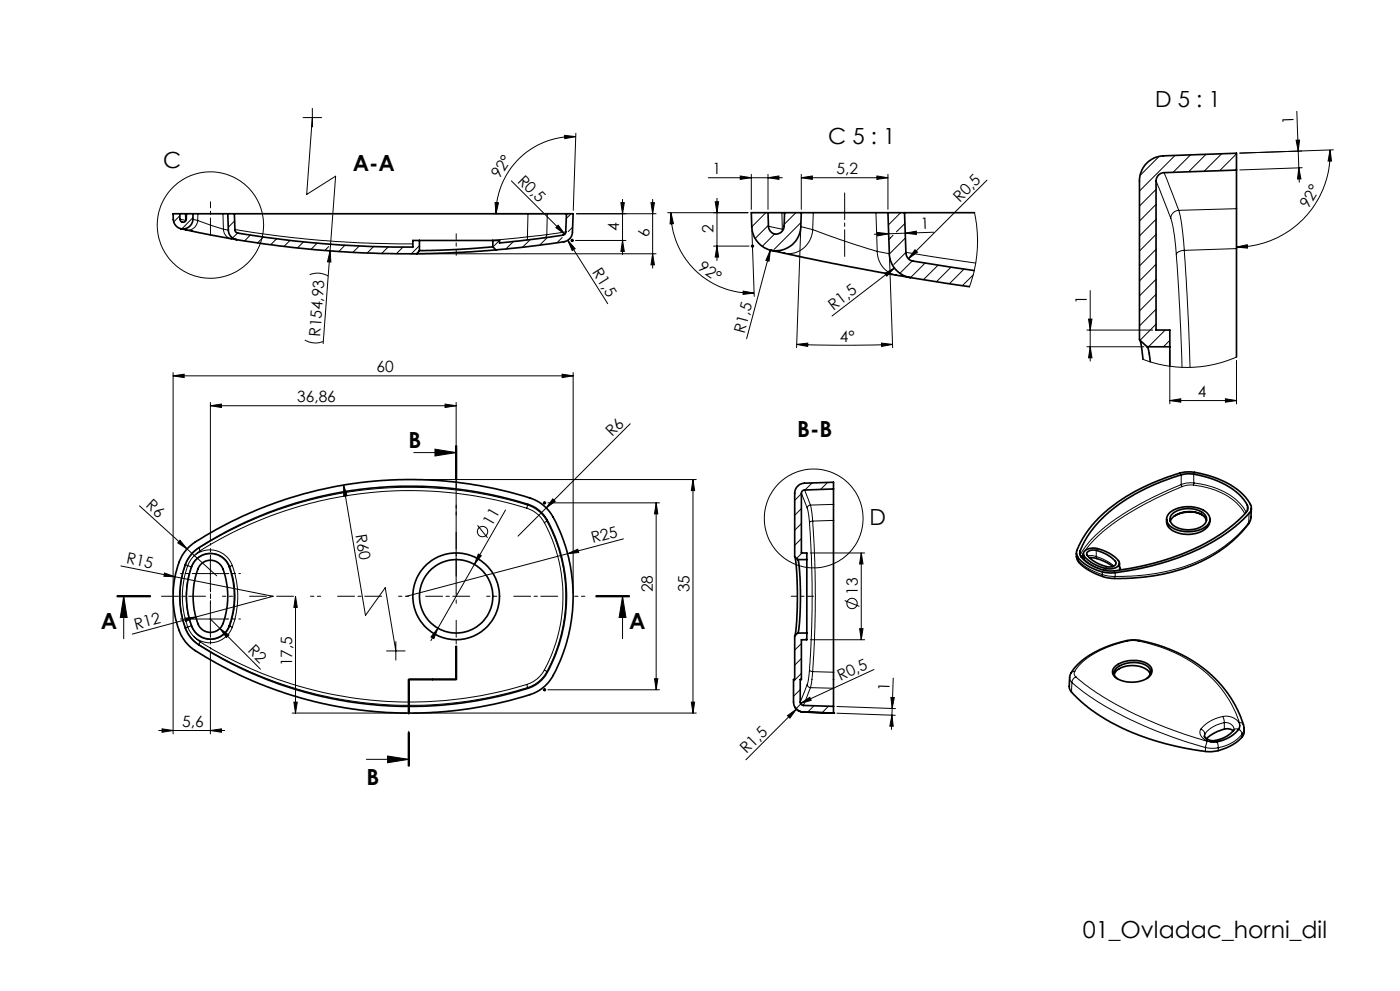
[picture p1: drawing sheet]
<svg xmlns="http://www.w3.org/2000/svg" width="420mm" height="297mm" viewBox="0 0 420 297" stroke-linecap="round" stroke-linejoin="round" font-family="sans-serif">
<defs><g id="words">
<text font-size="7.1" x="324.8" y="281.2">01_Ovladac_horni_dil</text>
<g font-size="6.7">
<text x="346.5" y="32">D 5 : 1</text>
<text x="248.5" y="43.3">C 5 : 1</text>
<text x="49" y="50.5">C</text>
<text x="105.8" y="51.4">A-A</text>
<text x="239.2" y="131">B-B</text>
<text x="122.6" y="134.2">B</text>
<text x="260.9" y="157.2">D</text>
<text x="30.3" y="188.6">A</text>
<text x="188.7" y="188.6">A</text>
<text x="109.9" y="235.1">B</text>
</g>
<g font-size="4.7">
<text x="388.2" y="37.3" transform="rotate(-92 388.2 37.3)">1</text>
<text x="149.8" y="53.7" transform="rotate(-57 149.8 53.7)">92°</text>
<text x="213.8" y="52.2">1</text>
<text x="251" y="52.2">5,2</text>
<text x="155.1" y="54.4" transform="rotate(45 155.1 54.4)">R0,5</text>
<text x="287.9" y="60.8" transform="rotate(-45 287.9 60.8)">R0,5</text>
<text x="392.5" y="62.7" transform="rotate(-59 392.5 62.7)">92°</text>
<text x="185.8" y="69.2" transform="rotate(-90 185.8 69.2)">4</text>
<text x="194.8" y="71" transform="rotate(-90 194.8 71)">6</text>
<text x="214.1" y="69.8" transform="rotate(-90 214.1 69.8)">2</text>
<text x="276.2" y="68.7" transform="rotate(-2 276.2 68.7)">1</text>
<text x="177.5" y="81.5" transform="rotate(58 177.5 81.5)">R1,5</text>
<text x="209.2" y="80.5" transform="rotate(35 209.2 80.5)">92°</text>
<text x="250" y="93.1" transform="rotate(-37 250 93.1)">R1,5</text>
<text x="326.1" y="91" transform="rotate(-90 326.1 91)">1</text>
<text x="96.1" y="100.9" transform="rotate(-86 96.1 100.9)">R154,93</text>
<text x="223.4" y="100" transform="rotate(-75 223.4 100)">R1,5</text>
<text x="252" y="102.4">4°</text>
<text x="112.9" y="111.6">60</text>
<text x="359.4" y="119">4</text>
<text x="89.1" y="120.6">36,86</text>
<text x="183.6" y="131" transform="rotate(-45 183.6 131)">R6</text>
<text x="43.5" y="151.7" transform="rotate(42 43.5 151.7)">R6</text>
<text x="106.6" y="160.2" transform="rotate(80 106.6 160.2)">R60</text>
<text x="147.5" y="157.9" transform="rotate(-60 147.5 157.9)">11</text>
<text x="177.8" y="162.9" transform="rotate(-15 177.8 162.9)">R25</text>
<text x="37.8" y="168.9" transform="rotate(11 37.8 168.9)">R15</text>
<text x="195.9" y="177.5" transform="rotate(-90 195.9 177.5)">28</text>
<text x="206.9" y="177.5" transform="rotate(-90 206.9 177.5)">35</text>
<text x="257.3" y="178.3" transform="rotate(-90 257.3 178.3)">13</text>
<text x="40.7" y="188.7" transform="rotate(-15 40.7 188.7)">R12</text>
<text x="74.1" y="195.1" transform="rotate(45 74.1 195.1)">R2</text>
<text x="87.7" y="199.7" transform="rotate(-90 87.7 199.7)">17,5</text>
<text x="252.2" y="204.2" transform="rotate(-25 252.2 204.2)">R0,5</text>
<text x="266.8" y="207.1" transform="rotate(-88 266.8 207.1)">1</text>
<text x="54.6" y="217.9">5,6</text>
<text x="224" y="226.1" transform="rotate(-45 224 226.1)">R1,5</text>
</g>
</g></defs>
<g fill="none" stroke="#000" stroke-width=".3">
<path d="M90.9 35.2h5.6M93.7 35.2l-1.7 23.1 8.7-5.5-3.8 50.2M93.7 32.5v5.5M172.8 39.9l-.8 23.1M389 33.4l.6 16.9M153.4 54.2l16 16M169.4 40.6l3.4 .4-3.4 .6zM172.8 41a23.1 23.1 0 0 0-24 23.1M186.8 59.8v16.5M195.8 59.8v20.6M212.5 53.3h22.2M215.1 59.4v18.7"/>
<path d="M222.1 52.7l3.3 .6-3.3 .5zM225.4 52.2v10.6M230.4 53.3l3.3-.6v1.1zM230.4 52.2v10.6M240.4 53.3l3.3-.6v1.1zM240.4 53.3h26M240.4 52.2v10.6M263.1 52.7l3.3 .6-3.3 .5zM266.4 52.2v10.6M296.1 54l-23.6 23.5M346.8 54.3l4.4 11.1M346.8 56.8l-5 5"/>
<path d="M347.7 46.9l-5.6 5.6M349.2 51.7l4.4 11.3M352.5 46.6l-10.7 10.7M357.2 46.4l-5.3 5.2M361.8 46.2l-5.2 5.3M366.5 46.1l-5.3 5.2M370.9 46.1l-5 5M370.9 50.6l-.3 .4M388.8 42h1.1l-.4 3.3zM389.6 50.3l.7 3.3-1 .1zM389.6 50.3l.2 4.3M390.7 50.3l-18.8 .6"/>
<path d="M399 44.9l.5 3.4h-1.1zM399 44.9a28.1 28.1 0 0 1-28.1 29.1M400 44.9l-28.1 1M53.9 64.7l-1.8 1.8M54 65.7l1.7 .3M55.6 64.1l.1 1.9M55.7 66v.2M55.7 66h.1M57.9 65.7l1.4 .4M57.9 65.2l-3.4 3.4M59.3 66.1l-.2 1.1-.6 .9-1.4 .8h-1.2M59.3 66.1l7.7 2.6"/>
<path d="M59.4 64.1l-.1 2M66.9 64.1l.1 4.6M67 68.7l.6 1.6a2.42 2.42 0 0 0 1.8 1.2M67 68.7l1.5 .3M70.4 66.2l-1.9 1.9M70.5 68.8a307.1 307.1 0 0 0 53.4 4.3M71.3 69.8l-1.5 1.5M75.1 70.4l-1.7 1.8M79 71l-1.7 1.8M83 71.6l-1.8 1.7M87 72.1l-1.8 1.8M91.1 72.5l-1.9 1.8"/>
<path d="M95.1 72.9l-1.8 1.8M97.8 74.7l-.4 .4M98.6 73.9l-.7 .7M99 75.2l.3 3.3h-1.1zM103.5 73.5l-1.9 1.9M107.8 73.7l-1.9 1.9M112.1 73.9l-1.9 1.9M116.5 74l-2 1.9M120.9 74l-2 2M123 76.1h73.8M125.8 73.6l-2.4 2.5M147.8 64.1h15.4"/>
<path d="M148.5 60.7l1 .1-.7 3.3zM149.9 72.1l-2 1.9M154 72.4l-2.2 2.2M158.2 71l-10.8 1.1M158.2 71l-.2 .9M158.4 64.1l-.2 6.9M159.1 71.8l-2.3 2.3M164 70.3l-.1 .6-.6 .4M164 70.3l-5.8 .7M164.2 64.1l-.2 6.2M164.2 71.2l-2.3 2.3M167.5 67.5l1.9 2.7-2.6-2z"/>
<path d="M168.7 71.2l-1.6 1.5M169.7 69.5l-5.7 .8M170.3 72l2.2 2.5-.8 .6zM170.3 72l12 19M171.2 72.1h1M171.3 71.7l.7 .7M171.3 64.1l-1.4 1.4M171.7 71.5v1.1M171.8 68.1l-1.3 1.3M172 71.7l-.7 .7M172.6 72.1h15.2M172.9 64.1h23.9"/>
<path d="M186.3 60.7h1l-.5 3.4zM186.8 72.1l.5 3.2h-1zM195.3 60.7h1l-.5 3.4zM195.8 76.1l.5 3.3h-1zM200.3 63.7h24.1M201.3 63.7l.7 3.3-1 .1zM201.3 63.7a24.1 24.1 0 0 0 24.9 24.1M214.1 73.8h10.7M214.6 60.5h1l-.5 3.2zM215.1 73.8l.5 3.2h-1zM225.2 73.8h1M225.4 73.4l.7 .7"/>
<path d="M225.6 69l.7 19.8M225.7 73.3v1M226.1 73.4l-.7 .7M229.8 63.7l-4.3 4.3M230.5 67.8l4.2 .9M230.5 67.5l-3.9 4M231.1 75l-.4 3.3-.9-.3zM231.1 75l-7.1 26.5M232.4 70.1l-3.7 3.7M234.6 63.7l.1 5M234.7 68.7v.4M234.7 68.7l.3 .1"/>
<path d="M238.8 63.7l-3.5 3.5M240.2 68.9l-1.2 35.3M240.2 67.9l3.6 .9M240.3 66.7l-8.1 8.1M243.8 68.8a7.4 7.4 0 0 1-8.5 7.1M243.8 68.8l8.4 3.1 11 3.4M244 63.7l-.2 5.1M262.8 63.7l.4 11.6M263.2 75.3a7.2 7.2 0 0 0 5.7 7.2M263.2 75.3l3.6 .8M263.3 69.7l3.3 .4-3.3 .6zM266.8 77l1 27.2"/>
<path d="M267.9 70.5l-1.2 1.3M270.2 63.7l-3.7 3.7M271.5 67l-2.6 2.5M271.6 69.9l3.3-.6v1zM271.6 71.3l-4.8 4.8M273.7 78.2l-3.7 3.7M274.5 74.9l.7 .7-2.7 1.9zM277.5 78.8l-4.3 4.4M280.1 69.6l-17.8 .6M281.4 79.5l-4.4 4.3M292.3 63.7l.9 6v5.5l-.9 5.9-1.5 4.8M292.7 78.8l-20.9-3.2-3.7 3.7"/>
<path d="M346.8 61.2l-5 5M346.8 65.7l-5 5M346.8 70.2l-5 5M346.8 74.7l-5 5M346.8 79.2l-5 5M351.2 65.4l1.2 5.3 .5 5.5M352.9 76.2l1 16.7 .7 17.2M353.6 63a2.55 2.55 0 0 0-2.4 2.4M353.6 63l.9 4 .8 8M355.3 75l-1.6 .4-.8 .8M355.3 75l1.2 21.2 .5 13.9M370.9 62.5l-17.3 .5"/>
<path d="M370.9 74.5l-15.6 .5M370.9 74l3.3-.7 .1 1.1zM370.9 63.5v11.5M92.9 82.3a6.2 6.2 0 0 1 5.6 .4M223 87.2l3.2 .6-3.3 .4zM265.4 81.9l2.9-1.6-2.3 2.5zM268.3 80.3l-18.7 14.4M285.3 80.1l-4.4 4.4M289.2 80.6l-4.4 4.5M292 82.4l-3.3 3.2M326.1 98.9h19.7M326.6 95.6h1l-.5 3.3z"/>
<path d="M327.1 87.1v21.1M346.8 83.7l-5 5M346.8 88.2l-5 5M346.8 92.7l-5 5M346.8 97.2l-4.8 4.8M349.6 98.9l-5 5M51.9 112.6l3.3-.5v1.1zM51.9 111.7v66M51.9 112.6h120M91.4 101.9a6.4 6.4 0 0 0 5.6 .4M168.6 112.1l3.3 .5-3.3 .6zM171.9 111.7v66"/>
<path d="M239 103.2l3.3-.4v1zM239 103.2l11.5 .3 17.3-.3M264.4 102.8l3.4 .4-3.3 .6zM326.1 103.9h17M327.1 103.9l.5 3.3h-1zM350.9 104.9v16.1M350.9 102l-1.9 1.9M367.6 119.5l3.3 .5-3.3 .5zM370.9 108v13M370.9 107l-4 1.5-3.2 .8-3.7 .6-3.8 .2-3.4-.1-3.8-.5-6.1-1.8M63.1 121.6l3.3-.5v1zM63.1 120.6v41.3"/>
<path d="M63.1 121.6h73.7M124.1 135.6h12.7M130.5 134.6l6.3 1-6.3 1.1zM133.5 121.1l3.3 .5-3.3 .5zM136.7 133.6v10M136.8 120.6v57.1M137 133.6v10M189.1 127l-33.7 33.7M350.9 120l3.3-.5v1zM350.9 120h20M41.8 151.6l14.3 12.9M103.1 145.4l1 3.2-1 .1z"/>
<path d="M103.1 145.4l6.5 39 6-8.3 3.1 19M124 143.7h84.9M143.3 157.4l3 3.8M151.7 152.9l-9.4 16.3M158 152.3a118.9 118.9 0 0 0-98 12.8M158 152.3a9 9 0 0 1 5.3 4.3M158.2 151.4a119 119 0 0 0-98.5 12.8M158.2 151.4l-.2 .9M158.2 151.4a9.9 9.9 0 0 1 5.8 4.8M158.4 151.2l-.2 .2M162.8 150.7h1.1M163 150.4l.7 .7"/>
<path d="M163.3 156.6a46.5 46.5 0 0 1 0 44.2M163.4 150.2v1M163.7 150.4l-.7 .7M164 156.2a47.6 47.6 0 0 1 0 45.1M164 156.2l-.7 .4M164.2 156l-.2 .2M164.4 150.7h33.4M165.8 149.5l.8 .7-2.7 2zM196.8 150.7v56M196.8 150.7l.5 3.3h-.9zM207.9 143.7l.5 3.3h-1zM207.9 143.7v70"/>
<path d="M240.4 147.8l1.8 4.5M240.4 148l-2 2M240.4 152.4l-2 2M240.4 156.9l-2 2M241.4 146.9l1.7 4.5M242.2 152.3l.7 4.3M242.9 156.6l.6 11 .2 11.4-.2 10.9-.6 10.9M243.1 151.4l-.7 .3-.2 .6M243.1 151.4l.7 4.8M243.6 144.7l-2.1 2.1M243.8 156.2l-.6 .1-.3 .3M243.8 156.2l.6 12 .2 10.3-.2 12.6-.6 10.2"/>
<path d="M248.3 144.6l-2.1 2.1M250 151.2l-6.9 .2M250 156l-6.2 .2M354.4 145.2l-5.4 2.3-6.8 3.5-5.5 3.2-4.7 3.3a28.4 28.4 0 0 0-7.9 8.8M354.4 145.2l.2 .6M354.4 142.3v2.9M354.6 145.8l-7.3 3.3-6.6 3.5-4.7 2.9-4.9 3.6a32.7 32.7 0 0 0-5.5 5.9M358 145.4l-1.2-.1-2.2 .5M358 145.4a20.4 20.4 0 0 1 14.7 7.4l.8 1.2M358.1 142.1v2.6M358.1 144.7a20.8 20.8 0 0 1 15.1 7.7l.7 1.1M358.1 144.7l-.1 .7"/>
<path d="M358.1 144.7h-1.9l-1.8 .5M374.2 151.4l-.1 1.8M374.6 156.7a43.1 43.1 0 0 1-27.8 15.2 69.7 69.7 0 0 1-12.2 .9M374.7 153.8l-.1 2.9M375.3 155l-.2 .7-.5 1M35.1 178.9h10zM35.1 178.7h10M35.1 178.5h10M36.3 169.6l45.6 9.1-42.2 11.3M37.1 178.7l1 6.4h-2zM37.1 178.7v12.7M49.4 171.7l3.1 1.2-3.3-.2z"/>
<path d="M51.9 179.7v40.3M54 161.9l2.1 2.6-2.8-1.8zM55.6 169.2h.1M55.7 169.2l.6 .3a28 28 0 0 0-.1 18.4l-.5 .3M55.7 169.2a27.9 27.9 0 0 0 0 19M56.1 164.5l8.9 8.1M57.4 169.8a26.2 26.2 0 0 0 0 17.8M57.4 169.8a6.1 6.1 0 0 1 5.8-4 6.1 6.1 0 0 1 5.7 4M57.4 169.8l.1 .1M58.1 166.8a7.1 7.1 0 0 1 11.6 2.7M58.1 166.8l-.8 .9-1 1.8 1.1 .3M58.1 171.9h10"/>
<path d="M59.7 164.1v.1M59.7 164.2l.3 .9M59.7 164.2a9.8 9.8 0 0 0-4 5M60 165.1l-1.9 1.7M63.1 166.9v10M68.9 169.8a26.3 26.3 0 0 1 0 17.8M68.9 169.8l-.1 .1M69.7 169.5a26.5 26.5 0 0 1 0 18.5M69.7 169.5l-.8 .3M88.7 178.7l.5 3.3h-1zM88.7 178.7v35M142.3 169.2l-10.9 19.1"/>
<path d="M143.5 166l.9 .5-2.1 2.7zM170.3 165.9l3-1.3 .3 1zM178.8 178.7h10M178.8 178.5h10M178.8 178.9h10M186.8 178.7l1 6.4h-2.1zM186.8 178.7v12.7M187 161.5l-65.1 17.2M240.4 161.4l-2 2M240.6 165.7l-1.6 1.7M243.1 165.7h16.3M253.4 180l4.4 1.7"/>
<path d="M258.4 165.7v26M258.4 165.7l.5 3.3h-1zM323 166.9l.5 1.2M323.5 167.2v.9M323.5 168.1a16.8 16.8 0 0 0 7.2 4.1M323.5 168.1l.3 .6M324 165.1l.1 1.2M324.1 166.3l.4 .4M324.1 166.3l-.1 .1M324.5 166.7l-.1 .3M325 166.5l-.6 .6M325 166.9l.3 .6"/>
<path d="M325 165.8l-.5 .9M325.3 167.5l-.1 .3M325.3 167.5l1.9 1.7 2.2 1.1M325.3 166.7v.8M326.3 166.6l1.4-.1 1.2 .3M328.9 165v1.8M328.9 166.8l3 1.3 2.3 1.5M328.9 166.8l.2 .6M330.7 172.2l1.7 .4 2.2 .2M330.7 172.2l.2 .6M330.7 171.4v.8M331.5 170.4v.6"/>
<path d="M334.5 171.6l.1 1.2M334.6 172.8l-.4 .6M334.6 168.3l.1 .9M335.9 170.2h.1M335.9 170l.1 .2M335.9 170.5l-.1 .4M336 170.2l.3 .6M55.4 185.3l3.3-.4-3 1.4zM55.7 188.2a9.9 9.9 0 0 0 4 5M55.7 188.2h-.1M57.4 187.6l-1.1 .3 1 1.8 .8 1M57.4 187.6a6.1 6.1 0 0 0 5.8 4.1 6.1 6.1 0 0 0 5.7-4.1"/>
<path d="M57.5 187.6h-.1M58.1 190.7l1.9 1.7M58.1 185.5h10M59.7 193.2a119.3 119.3 0 0 0 98.5 12.9M59.7 193.2v.1M60 192.4a118.9 118.9 0 0 0 98 12.7M60 192.4l-.3 .8M63.1 180.5v10M63.1 195.5v24.5M63.1 185.5l2.9 2.8M66 188.3l2.7 2-.8 .8zM66 188.3l12.1 12.3"/>
<path d="M68.8 187.6h.1M68.9 187.6l.8 .4M69.7 188a7.1 7.1 0 0 1-11.6 2.7M116 195.1h5.5M118.7 192.3v5.5M131.4 188.3l-1.2 3.1-.9-.5zM131.4 188.3l-2.1 3.7M136.7 193.6v10M136.9 193.6v10h-14.3v10M137 193.6v10M240.4 192.9l-2 1.9M240.4 197.3l-2 2.1"/>
<path d="M242 191.2l-.5 .5M243.1 191.7h16.3M257.9 188.4h1l-.5 3.3zM337.9 192l.2 .2M338.1 192.2l-5.1 1.5-3.9 1.7a15.8 15.8 0 0 0-6.7 5.8M341.5 192.1l-2.1-.1-1.3 .2M341.5 192.1a39.9 39.9 0 0 1 27.2 17.7l1.8 3.3 1.3 3.5M341.9 191.9l-.4 .2M47.6 218.9h19.8M48.6 218.4l3.3 .5-3.3 .6zM63.1 218.9l3.3-.5v1.1zM87.7 213.7h34.3"/>
<path d="M88.2 210.4h1l-.5 3.3zM122.4 203.6v10M122.4 219.6v10M122.6 203.4h14.3M122.6 203.8h14.3M122.6 219.6v10M122.8 203.6v10M122.8 219.6v10M124 213.7h84.9M158 205.1l.2 1M158.2 206.1l.2 .2M162.8 206.7h1.1"/>
<path d="M163 206.4l.7 .7M163.3 200.8a8.9 8.9 0 0 1-5.3 4.3M163.3 200.8l.7 .5M163.4 206.2v1M163.7 206.4l-.7 .7M164 201.3a10 10 0 0 1-5.8 4.8M164 201.3l.2 .2M164.4 206.7h33.4M196.4 203.4h.9l-.5 3.3zM207.4 210.4h1l-.5 3.3zM236.3 214.5l2.6-2-1.9 2.7zM238.9 212.5l-15.1 15.2"/>
<path d="M240.1 206.7l-2 2M240.1 210.8l2.8-1.8 .4 .9zM240.2 211l-1.3 1.4M240.4 201.8l-2.3 2.4M240.9 213.4h.1M242.2 205.1l-2.1 5.3M242.2 205.1l.2 .6 .7 .4M242.9 200.8l-.7 4.3M242.9 200.8l.2 .3 .7 .2M243.1 206.1l-2.1 5.3M243.1 206.1l6.9 .2M243.8 201.3l-.7 4.8"/>
<path d="M243.8 201.3l6.2 .2M244.2 211.5l-1.9 1.9M248.5 211.7l-1.9 1.9M251.1 211.7l17.5 .7M251.1 213.7l17.5 .7M262.2 200.7l-22.1 10.1M267.3 209l1 .1-.6 3.2zM267.6 214.3l.4 3.4-1.1-.1zM268 203.2l-.6 15.4M320.9 203l.1 .8 .6 .7M321.6 204.5l3.7 3.1 3.9 2.6 5.2 3.1 5.1 2.6 6.9 3 5.6 2.1 9.6 3M321.6 204.5l-.1 2.9"/>
<path d="M322.4 201.2a1.2 1.2 0 0 0 .4 1.7M322.4 201.2l-.7 .1-.4 .5M322.8 202.9l-.9 .6-.3 1M322.8 202.9l6 4.6 3.6 2.3 6.6 3.5 11.4 5 11.8 3.8M360.3 218.5a2.41 2.41 0 0 0 1.7 3.4l1.5 .5-1.3-.3M360.3 218.5l.8 .6 .4 .9M361.5 220l-.2 .6M361.5 220v1M366.8 214.7a4.2 4.2 0 0 1 5.1 2.8l-.1-.9M366.8 214.7a10.8 10.8 0 0 0-6.5 3.8M366.8 214.7l.5 1.9M367.3 216.6a9.5 9.5 0 0 0-5.8 3.4"/>
<path d="M367.3 216.6h1l1.1 .5 .6 .8 .2 .7M367.3 216.6v1.9M370.2 218.8l.5-.4 .7 .1 1 .7 .2 .8M371.8 216.6l.9 .2 .3 .4M372.6 220a11.6 11.6 0 0 1-7.1 4.1M372.6 220l.1 .8M373.2 218.2l-.1 1-.5 .8M109.9 227.6h12.7M116.3 226.6l6.3 1-6.3 1zM361.6 224v1.2M361.6 224l1.5 .3 2.4-.2M362.2 222.1l-.6 1.9"/>
<path d="M364.6 221.9l.5 .4M365.1 222.3l.4 1.8M365.5 224.1v.9"/>
<circle cx="63.1" cy="67.5" r="16"/>
<circle cx="144.8" cy="159.3" r="1.56"/>
<circle cx="244.1" cy="155.4" r="14.8"/>
<circle cx="255.6" cy="180.9" r="1.55"/>
</g>
<path d="M253.4 76.9v-19.1" fill="none" stroke="#000" stroke-width=".3" stroke-dasharray="10.2 1 1 1" stroke-dashoffset="2.2"/>
<path d="M58.1 171.9h-4M63.1 166.9v-4M63.1 176.9v4M68.1 171.9h4M58.1 185.5h-4M63.1 180.5v-4M63.1 190.5v4M68.1 185.5h4" fill="none" stroke="#000" stroke-width=".3" stroke-dasharray="10.2 1 1 1" stroke-dashoffset="9.7"/>
<path d="M188.8 178.7h-153.7" fill="none" stroke="#000" stroke-width=".3" stroke-dasharray="5.1 1 1 1 5.1" stroke-dashoffset="5"/>
<path d="M136.9 133.6v70" fill="none" stroke="#000" stroke-width=".3" stroke-dasharray="5.1 1 1 1 5.1" stroke-dashoffset=".6"/>
<path d="M136.9 203.6h-14.3" fill="none" stroke="#000" stroke-width=".3" stroke-dasharray="5.1 1 1 1 5.1" stroke-dashoffset="2"/>
<path d="M122.6 203.6v26" fill="none" stroke="#000" stroke-width=".3" stroke-dasharray="5.1 1 1 1 5.1" stroke-dashoffset="2.8"/>
<path d="M63.1 70.5v-10" fill="none" stroke="#000" stroke-width=".3" stroke-dasharray="10.2 1 1 1" stroke-dashoffset="5"/>
<path d="M136.9 76.5v-6.5" fill="none" stroke="#000" stroke-width=".3" stroke-dasharray="10.2 1 1 1" stroke-dashoffset="8.4"/>
<path d="M244.1 178.7h-6.7" fill="none" stroke="#000" stroke-width=".3" stroke-dasharray="10.2 1 1 1" stroke-dashoffset="8.3"/>
<g fill="#000">
<path d="M99 75.2l.3 3.3h-1.1zM167.5 67.5l1.9 2.7-2.6-2zM170.3 72l2.2 2.5-.8 .6zM231.1 75l-.4 3.3-.9-.3zM274.5 74.9l.7 .7-2.7 1.9zM265.4 81.9l2.9-1.6-2.3 2.5zM103.1 145.4l1 3.2-1 .1zM165.8 149.5l.8 .7-2.7 2zM49.4 171.7l3.1 1.2-3.3-.2zM54 161.9l2.1 2.6-2.8-1.8zM170.3 165.9l3-1.3 .3 1zM55.4 185.3l3.3-.4-3 1.4z"/>
<path d="M66 188.3l2.7 2-.8 .8zM236.3 214.5l2.6-2-1.9 2.7zM240.1 210.8l2.8-1.8 .4 .9z"/>
<path d="M169.4 40.6l3.4 .4-3.4 .6zM148.5 60.7l1 .1-.7 3.3z"/>
<path d="M240.4 53.3l3.3-.6v1.1zM263.1 52.7l3.3 .6-3.3 .5z"/>
<path d="M388.8 42h1.1l-.4 3.3zM389.6 50.3l.7 3.3-1 .1z"/>
<path d="M195.3 60.7h1l-.5 3.4zM195.8 76.1l.5 3.3h-1z"/>
<path d="M201.3 63.7l.7 3.3-1 .1zM223 87.2l3.2 .6-3.3 .4z"/>
<path d="M271.6 69.9l3.3-.6v1zM263.3 69.7l3.3 .4-3.3 .6z"/>
<path d="M370.9 74l3.3-.7 .1 1.1zM399 44.9l.5 3.4h-1.1z"/>
<path d="M168.6 112.1l3.3 .5-3.3 .6zM51.9 112.6l3.3-.5v1.1zM63.1 218.9l3.3-.5v1.1zM48.6 218.4l3.3 .5-3.3 .6z"/>
<path d="M239 103.2l3.3-.4v1zM264.4 102.8l3.4 .4-3.3 .6z"/>
<path d="M63.1 121.6l3.3-.5v1zM133.5 121.1l3.3 .5-3.3 .5zM222.1 52.7l3.3 .6-3.3 .5zM230.4 53.3l3.3-.6v1.1z"/>
<path d="M130.5 134.6l6.3 1-6.3 1.1zM116.3 226.6l6.3 1-6.3 1z"/>
<path d="M350.9 120l3.3-.5v1zM367.6 119.5l3.3 .5-3.3 .5z"/>
<path d="M196.8 150.7l.5 3.3h-.9zM196.4 203.4h.9l-.5 3.3z"/>
<path d="M207.9 143.7l.5 3.3h-1zM207.4 210.4h1l-.5 3.3zM326.6 95.6h1l-.5 3.3zM327.1 103.9l.5 3.3h-1z"/>
<path d="M186.8 178.7l1 6.4h-2.1zM37.1 178.7l1 6.4h-2z"/>
<path d="M258.4 165.7l.5 3.3h-1zM257.9 188.4h1l-.5 3.3z"/>
<path d="M131.4 188.3l-2.1 2.6 .9 .5zM143.5 166l-1.2 3.2 2.1-2.7z"/>
<path d="M88.2 210.4h1l-.5 3.3zM88.7 178.7l.5 3.3h-1zM186.8 72.1l.5 3.2h-1zM186.3 60.7h1l-.5 3.4zM215.1 73.8l.5 3.2h-1zM214.6 60.5h1l-.5 3.2z"/>
<path d="M267.3 209l1 .1-.6 3.2zM267.6 214.3l.4 3.4-1.1-.1z"/>
</g>
<g fill="none" stroke="#000" stroke-width=".5">
<path d="M370.9 51v-5.1l-21.9 .8a7.5 7.5 0 0 0-7.2 7.5v47.6l2.3 2.1M370.9 51l-21.7 .7a2.47 2.47 0 0 0-2.4 2.6v44.6h4.1v5M370.9 51v56M53.9 64.1l.1 1.8a.94 .94 0 0 0 1.1 .7 .94 .94 0 0 0 .8-1v-1.5M53.9 64.1h-2l.1 1.9 .7 1.6 .7 .6 .9 .3M53.9 64.1h2M54.3 68.5l16.7 3.3M55.9 64.1h2M57.9 64.1l-.1 2.1-.6 1.3-1.2 .9-1.7 .1M57.9 64.1h10.4M68.3 64.1l.2 5a2.95 2.95 0 0 0 2.5 2.7M68.3 64.1h2"/>
<path d="M70.3 64.1l.2 4.9 .3 .6 .5 .2 5.7 .9a306.8 306.8 0 0 0 46.9 3.3v-1.9h1.9M70.3 64.1h99.6M71 71.8l5.6 .9a314.3 314.3 0 0 0 48.4 3.4M125.8 75.1l-.8 1M125.8 72.1h22M125.8 72.1v3M147.8 74l-11 .8-11 .3M147.8 74l1 .9M147.8 72.1v1.9M148.8 74.9l-10.4 .7-13.4 .5M169.9 64.1l-.2 5.6-.4 .6a168.6 168.6 0 0 1-19.4 2.5v-.7h-2.1M169.9 64.1h2l-.2 5.7-.5 1.5-1.2 .9-8.1 1.3-13.1 1.4"/>
<path d="M230.4 63.7l.1 4.1a2.35 2.35 0 0 0 2.4 2.4 2.35 2.35 0 0 0 2.3-2.5l.2-4M230.4 63.7h-5l.1 4.3a7.5 7.5 0 0 0 5.7 7M230.4 63.7h5M231.2 75l18.6 3.9 23.2 4.3M235.4 63.7h5M240.4 63.7l-.2 4.2a7.5 7.5 0 0 1-9 7.1M240.4 63.7h26M266.4 63.7l.4 12.4a7.4 7.4 0 0 0 6.2 7.1M266.4 63.7h5M271.4 63.7l.4 12.2a2.49 2.49 0 0 0 2.1 2.3l18.4 2.9M271.4 63.7h20.9M273 83.2l17.8 2.7"/>
<path d="M342 101.9l.5 2.2 .4 3.6M344.1 103.9l.5 1.3 .5 3.2M344.1 103.9h6.8M350.9 103.9v5.8M250 146.5v-2l-8.7 .3a3.1 3.1 0 0 0-2.9 3v19.1l.9 .8M250 146.5l-8.8 .4-.7 .5-.1 18.3h1.6v2M250 146.5v65.2M329.3 155.5l3.5-3.1 3.1-2.3 3.5-2.2 5.5-2.8 7-2.7a13.8 13.8 0 0 1 10.4 0l2.9 1 4.1 2 3 2.2 2.3 2.6a2.76 2.76 0 0 1-.5 4.3l-3.4 3.2-4.3 3.2-3.9 2.3-5 2.4-5 1.9-6.1 1.9-5.6 1.2-5.3 .9a13.3 13.3 0 0 1-12.4-4.8 3 3 0 0 1 .5-3l2.3-4.1zM330.3 155.7l4-3.5 6-4 5.2-2.6 7.2-2.8a12.4 12.4 0 0 1 9.2 .2l3.8 1.3 3.2 1.7 3 2.3 1.6 2a2.45 2.45 0 0 1-.3 4l-3.1 2.9-2.8 2.1-5.6 3.5-6.8 3.1-8 2.7-7.2 1.6-4.9 .8-2.1 .1-2.2-.4-2.4-.9-1.6-1-1.7-1.4a2.44 2.44 0 0 1-.2-3.6l2.1-3.7zM350 155.6v.8a4.4 4.4 0 0 0 4.2 3.5l2.6 .3 2.3-.4a4.4 4.4 0 0 0 3.9-4.2M350.8 153.7l1.4-1 1.3-.4 2.1-.4 2.6 .1 2.4 .7 1.4 .9 .8 1 .1 1.5-.9 1.6-1.8 1-2.5 .6-2.9-.1-2.6-.7-1.7-1.4-.5-1v-.8l.3-1zM351.9 153.9l1.3-.9 1.6-.4h3.4l1.5 .4 1.4 .9 .7 1 .2 1.1-.9 1.3-1.4 .9-2.4 .5-2.5-.1-2.2-.7-1.4-1.4-.2-1.3z"/>
<path d="M360.5 154.2a9.1 9.1 0 0 0-8.3 .5M361.9 156l-.7-1.2-1.2-.9-1.9-.5-1.6-.1-1.7 .3-1.8 .7-1.4 1-.5 .9M374.4 157.2l-2.3 2.7-2.4 2.3-1.8 1.5-4 2.7-3.5 1.9-4.1 1.7-7.3 2-5.5 .9-4.1 .4-5 .1-2-.2-3.9-1.3-3.1-1.8-1.8-1.7-.6-1.5M374.6 156.7l-.2 .5M375.4 152.3l-.2 3.2-.7 1.7M56.3 164.3a57.2 57.2 0 0 1 11.1-6.9l3.3-1.7a119.1 119.1 0 0 1 90-5.7 14.1 14.1 0 0 1 6.8 8.3l.5 1a49.4 49.4 0 0 1-3.1 44.7 13.4 13.4 0 0 1-8.5 5l-5.4 1.4a119 119 0 0 1-94-16.6 17.3 17.3 0 0 1-4.8-10.7 27.6 27.6 0 0 1 2.9-17.2zM56.3 169.5h.1M58 165.4a109.3 109.3 0 0 1 32.5-15.1l1.8-.5a116.5 116.5 0 0 1 67.5 1.9 12.6 12.6 0 0 1 5.9 7.4l.5 1.1a47.1 47.1 0 0 1-3.1 42.9 12 12 0 0 1-7.3 4l-5.4 1.4a117.2 117.2 0 0 1-92.1-16.2 15.4 15.4 0 0 1-4.1-9.7 25.7 25.7 0 0 1 2.5-15.6zM58.8 167.8l.4-.4a6.1 6.1 0 0 1 10 3.7 24.6 24.6 0 0 1-1.2 17.9l-.1 .2a6.2 6.2 0 0 1-6.6 2 6.2 6.2 0 0 1-4.4-5.3 24.7 24.7 0 0 1 1.3-17.5zM60.4 169a4.1 4.1 0 0 1 4.3-.8 4.1 4.1 0 0 1 2.6 3.5l.2 .8a22.2 22.2 0 0 1-1.3 15.6 4.1 4.1 0 0 1-4.4 1.2 4.1 4.1 0 0 1-2.8-3.6 22.7 22.7 0 0 1 .9-16.2zM238.5 166.9l.4 2.9 .3 7.1-.2 8.8-.5 4.8M239.3 167.7l.6 3 .2 6.1-.1 7.9-.3 3.7-.4 1.3"/>
<path d="M239.3 167.7h2.7M242 167.7v22M322.9 165.8l.1 1.1M323 166.9h.1M325 165.9v1M325.4 165.2l1.3-.8 1.2-.2 1.3 .2 1.6 .5 1.9 .9 1.6 1 1.4 1.5 .1 .9-.9 .8-1.5 .5h-1.4l-2.2-.7-2.6-1.4-1.7-1.4-.5-.8zM326.2 165.5l.7-.5 1.5-.2 2.6 .9 2.9 1.8 .8 .9 .1 .7-1.1 .7-1.1 .1-3.1-1-1.8-1-1.1-1-.6-.8zM326.8 167.1l1.4 .1 1.7 .5 2.5 1.1 1.5 1M335.8 168.7l.1 1.8M56.3 187.9h.1M239.3 189.7l-.9 .9v13.1h-.3v6.7a3 3 0 0 0 2.8 3M239.3 189.7h2.7"/>
<path d="M242 189.7v2h-1.6v12h-.3v6.9l.4 .6 .5 .2M323 199.5l3.2-2.8 3.8-2 3.8-1.6 4.5-1.2 2.4-.1 2.1 .3 4.8 1.3 2.8 1 5.2 2.4 3.6 2.2 3 2.2 3.4 3.3 2.7 3.3 2.9 4.8 1.9 4.8 .1 1.9a5.6 5.6 0 0 1-3.1 3.7l-2.2 1.2-3.6 1a43 43 0 0 1-11.5-1.5l-8-2.2-8-3.2-3.8-1.9-3.8-2.4-2.9-2.1-3.3-2.9a5.1 5.1 0 0 1-2.2-3.1l.2-3.6 .6-1.1zM334.3 200l.1-.1a8.8 8.8 0 0 1 10.5-.4 2.5 2.5 0 0 1-1.2 4l-3 .9-2.8-.1a4.3 4.3 0 0 1-4.1-2.8v-.7zM238.5 212l1.2 1.1 1.2 .3M240.9 213.4h.1M240.9 213.4l9.1 .3M241 211.4l9 .3M241 211.4h.1M250 213.7h.1M250 211.7v2M344.1 203.3l.7-.7 .4-.9a3.3 3.3 0 0 0-3.4-3l-1.4-.2-1.9 .2-2 .5-1.2 .7-.8 .8-.3 .9 .3 1.1 .7 .7M345.1 202l-.9-1.2-1.3-.7-1.4-.5-2.1-.1-1.5 .1-1.9 .7-1.3 1-.4 .9"/>
<path d="M369.9 219l-.5-.4-1-.2-1.5 .2-3 1.3-1.9 1.5M370.2 218.6l-.8 1-1.2 1-1.2 .6-2.4 .7-1.9-.1-1.1-.6-.3-.6M371.5 218.6a10.5 10.5 0 0 1-8 3.8M371.5 218.6h.1M371.9 217.5l-.4 1.1"/>
<circle cx="136.8" cy="178.7" r="11"/>
<circle cx="136.9" cy="178.7" r="13"/>
</g>
<use href="#words"/>
</svg>
